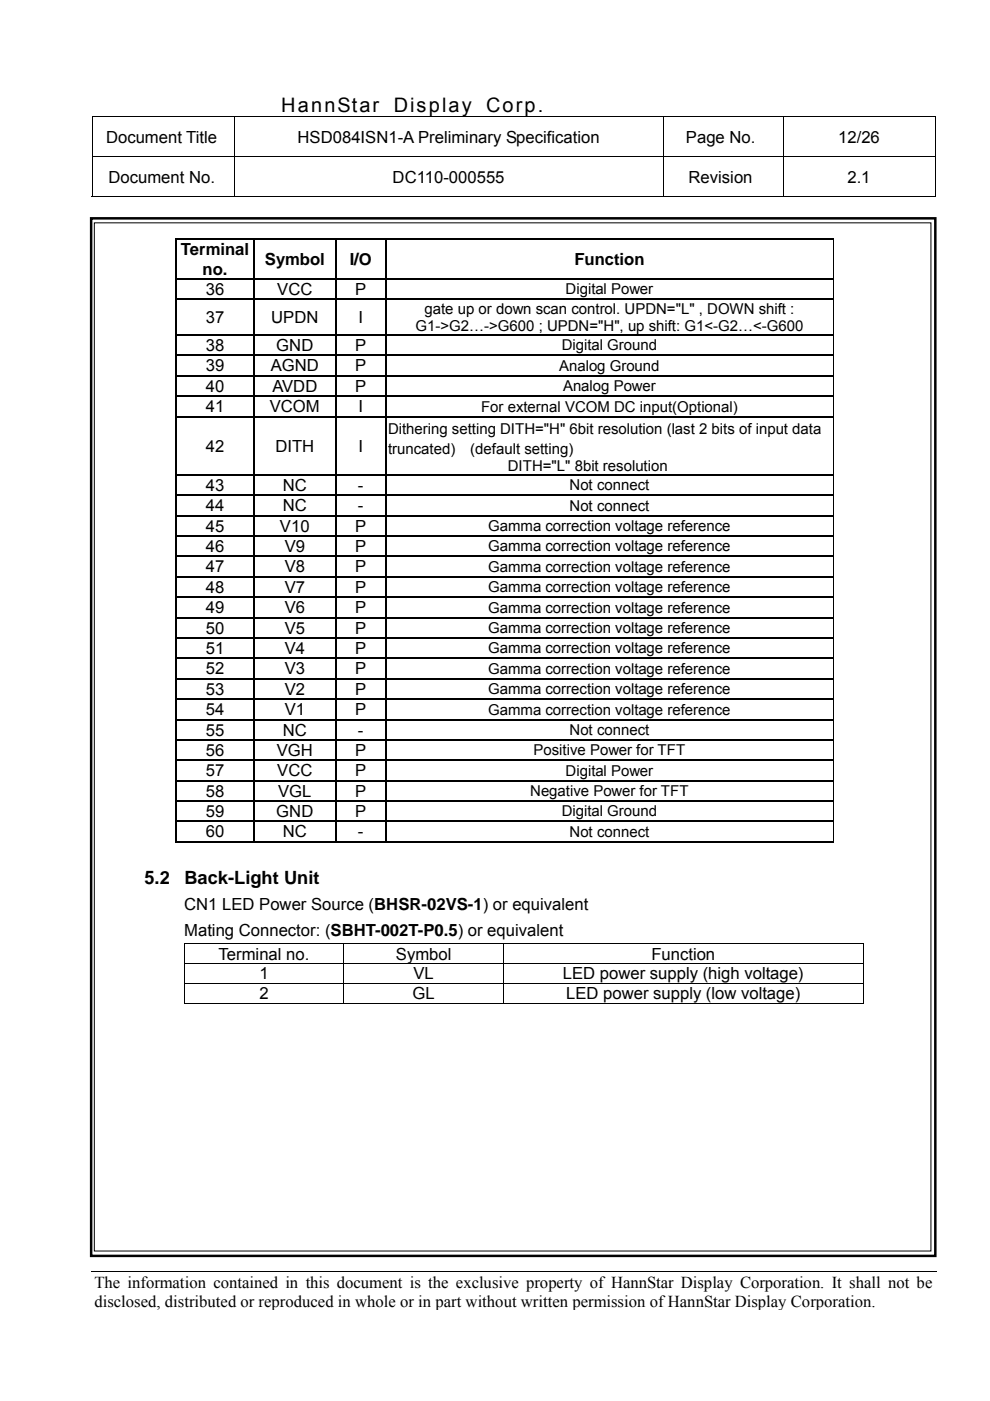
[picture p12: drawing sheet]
<svg xmlns="http://www.w3.org/2000/svg" width="210mm" height="297mm" viewBox="0 0 210 297" stroke-linecap="round" stroke-linejoin="round" font-family="sans-serif">
<defs><g id="words">
<g font-size="4.2">
<text x="59.6" y="23.7">HannStar</text>
<text x="83.5" y="23.7">Display</text>
<text x="103.1" y="23.7">Corp.</text>
</g>
<g font-size="3.9">
<text x="30.6" y="187.5">5.2</text>
<text x="39.1" y="187.5">Back-Light Unit</text>
</g>
<g font-size="3.5">
<text x="22.5" y="30.2">Document Title</text>
<text x="63.1" y="30.2">HSD084ISN1-A Preliminary Specification</text>
<text x="145.4" y="30.2">Page No.</text>
<text x="177.7" y="30.2">12/26</text>
<text x="23" y="38.7">Document No.</text>
<text x="83.2" y="38.7">DC110-000555</text>
<text x="146" y="38.7">Revision</text>
<text x="179.7" y="38.7">2.1</text>
<text x="38.4" y="54.2">Terminal</text>
<text x="42.9" y="58.2">no.</text>
<text x="56.2" y="56.2">Symbol</text>
<text x="74.1" y="56.2">I/O</text>
<text x="121.8" y="56.2">Function</text>
<text x="43.6" y="62.5">36</text>
<text x="58.8" y="62.5">VCC</text>
<text x="75.3" y="62.5">P</text>
<text x="43.6" y="68.5">37</text>
<text x="57.5" y="68.5">UPDN</text>
<text x="76" y="68.5">I</text>
<text x="43.6" y="74.4">38</text>
<text x="58.6" y="74.4">GND</text>
<text x="75.3" y="74.4">P</text>
<text x="43.6" y="78.7">39</text>
<text x="43.6" y="83.1">40</text>
<text x="57.4" y="78.7">AGND</text>
<text x="57.7" y="83.1">AVDD</text>
<text x="75.3" y="83.1">P</text>
<text x="75.3" y="78.7">P</text>
<text x="43.6" y="87.4">41</text>
<text x="57.2" y="87.4">VCOM</text>
<text x="76" y="87.4">I</text>
<text x="43.6" y="95.7">42</text>
<text x="58.4" y="95.7">DITH</text>
<text x="76" y="95.7">I</text>
<text x="43.6" y="104.1">43</text>
<text x="60" y="104.1">NC</text>
<text x="75.9" y="104.1">-</text>
<text x="43.6" y="108.4">44</text>
<text x="43.6" y="112.7">45</text>
<text x="59.4" y="112.7">V10</text>
<text x="60" y="108.4">NC</text>
<text x="75.3" y="112.7">P</text>
<text x="75.9" y="108.4">-</text>
<text x="43.6" y="117.1">46</text>
<text x="60.4" y="117.1">V9</text>
<text x="75.3" y="117.1">P</text>
<text x="43.6" y="121.4">47</text>
<text x="43.6" y="125.7">48</text>
<text x="60.4" y="121.4">V8</text>
<text x="60.4" y="125.7">V7</text>
<text x="75.3" y="121.4">P</text>
<text x="75.3" y="125.7">P</text>
<text x="43.6" y="130">49</text>
<text x="60.4" y="130">V6</text>
<text x="75.3" y="130">P</text>
<text x="43.6" y="134.3">50</text>
<text x="60.4" y="134.3">V5</text>
<text x="75.3" y="134.3">P</text>
<text x="43.6" y="138.7">51</text>
<text x="43.6" y="143">52</text>
<text x="60.4" y="138.7">V4</text>
<text x="60.4" y="143">V3</text>
<text x="75.3" y="138.7">P</text>
<text x="75.3" y="143">P</text>
<text x="43.6" y="147.3">53</text>
<text x="60.4" y="147.3">V2</text>
<text x="75.3" y="147.3">P</text>
<text x="43.6" y="151.6">54</text>
<text x="43.6" y="156">55</text>
<text x="60" y="156">NC</text>
<text x="60.4" y="151.6">V1</text>
<text x="75.3" y="151.6">P</text>
<text x="75.9" y="156">-</text>
<text x="43.6" y="160.3">56</text>
<text x="58.7" y="160.3">VGH</text>
<text x="75.3" y="160.3">P</text>
<text x="43.6" y="164.6">57</text>
<text x="58.8" y="164.6">VCC</text>
<text x="75.3" y="164.6">P</text>
<text x="43.6" y="168.9">58</text>
<text x="43.6" y="173.2">59</text>
<text x="58.6" y="173.2">GND</text>
<text x="59" y="168.9">VGL</text>
<text x="75.3" y="173.2">P</text>
<text x="75.3" y="168.9">P</text>
<text x="43.6" y="177.5">60</text>
<text x="60" y="177.5">NC</text>
<text x="75.9" y="177.5">-</text>
<text x="39.1" y="193">CN1 LED Power Source (BHSR-02VS-1) or equivalent</text>
<text x="39.1" y="198.5">Mating Connector: (SBHT-002T-P0.5) or equivalent</text>
<text x="46.4" y="203.4">Terminal no.</text>
<text x="83.9" y="203.4">Symbol</text>
<text x="138.1" y="203.4">Function</text>
<text x="55" y="207.7">1</text>
<text x="87.7" y="207.7">VL</text>
<text x="119.3" y="207.7">LED power supply (high voltage)</text>
<text x="55" y="211.9">2</text>
<text x="87.5" y="211.9">GL</text>
<text x="120" y="211.9">LED power supply (low voltage)</text>
<text x="20" y="273">The information contained in this document is the exclusive property of HannStar Display Corporation. It shall not be</text>
<text x="20" y="277">disclosed, distributed or reproduced in whole or in part without written permission of HannStar Display Corporation.</text>
</g>
<g font-size="3.2">
<text x="119.9" y="62.4">Digital Power</text>
<text x="88.1" y="70.2">G1-&gt;G2…-&gt;G600 ; UPDN=&quot;H&quot;, up shift: G1&lt;-G2…&lt;-G600</text>
<text x="90" y="66.5">gate up or down scan control. UPDN=&quot;L&quot; , DOWN shift :</text>
<text x="119.1" y="74.3">Digital Ground</text>
<text x="118.6" y="78.6">Analog Ground</text>
<text x="119.4" y="82.9">Analog Power</text>
<text x="102" y="87.2">For external VCOM DC input(Optional)</text>
<text x="82.3" y="92">Dithering setting DITH=&quot;H&quot; 6bit resolution (last 2 bits of input data</text>
<text x="82.3" y="96.2">truncated)</text>
<text x="99.7" y="96.2">(default setting)</text>
<text x="107.7" y="99.9">DITH=&quot;L&quot; 8bit resolution</text>
<text x="120.8" y="104">Not connect</text>
<text x="103.5" y="112.6">Gamma correction voltage reference</text>
<text x="120.8" y="108.3">Not connect</text>
<text x="103.5" y="116.9">Gamma correction voltage reference</text>
<text x="103.5" y="121.2">Gamma correction voltage reference</text>
<text x="103.5" y="125.6">Gamma correction voltage reference</text>
<text x="103.5" y="129.9">Gamma correction voltage reference</text>
<text x="103.5" y="134.2">Gamma correction voltage reference</text>
<text x="103.5" y="138.5">Gamma correction voltage reference</text>
<text x="103.5" y="142.9">Gamma correction voltage reference</text>
<text x="103.5" y="147.2">Gamma correction voltage reference</text>
<text x="103.5" y="151.5">Gamma correction voltage reference</text>
<text x="120.8" y="155.8">Not connect</text>
<text x="113.1" y="160.1">Positive Power for TFT</text>
<text x="119.9" y="164.5">Digital Power</text>
<text x="112.4" y="168.8">Negative Power for TFT</text>
<text x="119.1" y="173.1">Digital Ground</text>
<text x="120.8" y="177.4">Not connect</text>
</g>
</g></defs>
<g fill="none" stroke="#000" stroke-width=".21">
<path d="M19.4 24.8h179M19.4 33.3h179M19.5 24.9v8.3M19.5 33.3v8.5M49.6 24.9v8.3M49.6 33.3v8.5M140.7 24.9v8.3M140.7 33.3v8.5M166.1 24.9v8.3M166.1 33.3v8.5M198.3 24.9v8.3M198.3 33.3v8.5"/>
<path d="M19.4 41.7h30.2M49.7 41.7h90.9M140.7 41.7h25.3M166.1 41.7h32.1M19.4 269.7h179.2"/>
</g>
<path d="M198.2 41.6h.2v.2h-.2z" fill="#000"/>
<g fill="#fff">
<path d="M19.4 277.9h179.1z"/>
<path d="M198.5 269.7l.1 8.2z"/>
<path d="M198.5 277.9h.1z"/>
</g>
<path d="M19.3 46.3h179v220h-179z" fill="none" stroke="#000" stroke-width=".53"/>
<path d="M20 47.2h177.4v218h-177.4z" fill-rule="evenodd" fill="#fff" stroke="#000" stroke-width=".21"/>
<g fill="#000">
<path d="M37.2 50.6h.2v.3h-.2zM37.2 59h.2v.3h-.2zM53.7 50.6h.3v.3h-.3zM53.7 59h.3v.3h-.3zM71.1 50.6h.2v.3h-.2zM71.1 59h.2v.3h-.2zM81.6 50.6h.3v.3h-.3zM81.6 59h.3v.3h-.3zM176.6 50.6h.1v.3h-.1zM176.6 59h.1v.3h-.1zM37.2 63.3h.2v.3h-.2zM37.2 70.9h.2v.3h-.2z"/>
<path d="M37.2 75.2h.2v.3h-.2zM37.2 79.5h.2v.3h-.2zM53.7 63.3h.3v.3h-.3zM53.7 70.9h.3v.3h-.3zM53.7 75.2h.3v.3h-.3zM53.7 79.5h.3v.3h-.3zM71.1 63.3h.2v.3h-.2zM71.1 70.9h.2v.3h-.2zM71.1 75.2h.2v.3h-.2zM71.1 79.5h.2v.3h-.2zM81.6 63.3h.3v.3h-.3zM81.6 70.9h.3v.3h-.3z"/>
<path d="M81.6 75.2h.3v.3h-.3zM81.6 79.5h.3v.3h-.3zM176.6 63.3h.1v.3h-.1zM176.6 70.9h.1v.3h-.1zM176.6 75.2h.1v.3h-.1zM176.6 79.5h.1v.3h-.1zM37.2 83.8h.2v.3h-.2zM37.2 88.2h.2v.3h-.2zM53.7 83.8h.3v.3h-.3zM53.7 88.2h.3v.3h-.3zM71.1 83.8h.2v.3h-.2zM71.1 88.2h.2v.3h-.2z"/>
<path d="M81.6 83.8h.3v.3h-.3zM81.6 88.2h.3v.3h-.3zM176.6 83.8h.1v.3h-.1zM176.6 88.2h.1v.3h-.1zM37.2 100.6h.2v.2h-.2zM37.2 104.9h.2v.3h-.2zM37.2 109.2h.2v.3h-.2zM37.2 113.5h.2v.3h-.2zM37.2 117.8h.2v.3h-.2zM53.7 100.6h.3v.2h-.3zM53.7 104.9h.3v.3h-.3zM53.7 109.2h.3v.3h-.3z"/>
<path d="M53.7 113.5h.3v.3h-.3zM53.7 117.8h.3v.3h-.3zM71.1 100.6h.2v.2h-.2zM71.1 104.9h.2v.3h-.2zM71.1 109.2h.2v.3h-.2zM71.1 113.5h.2v.3h-.2zM71.1 117.8h.2v.3h-.2zM81.6 100.6h.3v.2h-.3zM81.6 104.9h.3v.3h-.3zM81.6 109.2h.3v.3h-.3zM81.6 113.5h.3v.3h-.3zM81.6 117.8h.3v.3h-.3z"/>
<path d="M176.6 100.6h.1v.2h-.1zM176.6 104.9h.1v.3h-.1zM176.6 109.2h.1v.3h-.1zM176.6 113.5h.1v.3h-.1zM176.6 117.8h.1v.3h-.1zM37.2 122.2h.2v.2h-.2zM37.2 126.5h.2v.3h-.2zM37.2 130.8h.2v.3h-.2zM37.2 135.1h.2v.3h-.2zM37.2 139.4h.2v.3h-.2zM53.7 122.2h.3v.2h-.3zM53.7 126.5h.3v.3h-.3z"/>
<path d="M53.7 130.8h.3v.3h-.3zM53.7 135.1h.3v.3h-.3zM53.7 139.4h.3v.3h-.3zM71.1 122.2h.2v.2h-.2zM71.1 126.5h.2v.3h-.2zM71.1 130.8h.2v.3h-.2zM71.1 135.1h.2v.3h-.2zM71.1 139.4h.2v.3h-.2zM81.6 122.2h.3v.2h-.3zM81.6 126.5h.3v.3h-.3zM81.6 130.8h.3v.3h-.3zM81.6 135.1h.3v.3h-.3z"/>
<path d="M81.6 139.4h.3v.3h-.3zM176.6 122.2h.1v.2h-.1zM176.6 126.5h.1v.3h-.1zM176.6 130.8h.1v.3h-.1zM176.6 135.1h.1v.3h-.1zM176.6 139.4h.1v.3h-.1zM37.2 143.8h.2v.2h-.2zM37.2 148.1h.2v.3h-.2zM37.2 152.4h.2v.3h-.2zM37.2 156.7h.2v.3h-.2zM53.7 143.8h.3v.2h-.3zM53.7 148.1h.3v.3h-.3z"/>
<path d="M53.7 152.4h.3v.3h-.3zM53.7 156.7h.3v.3h-.3zM71.1 143.8h.2v.2h-.2zM71.1 148.1h.2v.3h-.2zM71.1 152.4h.2v.3h-.2zM71.1 156.7h.2v.3h-.2zM81.6 143.8h.3v.2h-.3zM81.6 148.1h.3v.3h-.3zM81.6 152.4h.3v.3h-.3zM81.6 156.7h.3v.3h-.3zM176.6 143.8h.1v.2h-.1zM176.6 148.1h.1v.3h-.1z"/>
<path d="M176.6 152.4h.1v.3h-.1zM176.6 156.7h.1v.3h-.1zM37.2 161.1h.2v.2h-.2zM37.2 165.4h.2v.3h-.2zM37.2 169.7h.2v.3h-.2zM37.2 174h.2v.3h-.2zM53.7 161.1h.3v.2h-.3zM53.7 165.4h.3v.3h-.3zM53.7 169.7h.3v.3h-.3zM53.7 174h.3v.3h-.3zM71.1 161.1h.2v.2h-.2zM71.1 165.4h.2v.3h-.2z"/>
<path d="M71.1 169.7h.2v.3h-.2zM71.1 174h.2v.3h-.2zM81.6 161.1h.3v.2h-.3zM81.6 165.4h.3v.3h-.3zM81.6 169.7h.3v.3h-.3zM81.6 174h.3v.3h-.3zM176.6 161.1h.1v.2h-.1zM176.6 165.4h.1v.3h-.1zM176.6 169.7h.1v.3h-.1zM176.6 174h.1v.3h-.1zM39 200h.1v.2h-.1zM182.9 200h.2v.2h-.2z"/>
<path d="M182.9 212.7h.2v.2h-.2z"/>
</g>
<g fill="none" stroke="#000" stroke-width=".25">
<path d="M37.2 50.7h16.5M37.3 50.9v8.1M37.3 59.3v4M37.4 59.1h16.3M53.9 50.9v8.1M53.9 59.3v4M54 50.7h17.1M54 59.1h17.1M71.2 50.9v8.1M71.2 59.3v4M71.3 50.7h10.3M71.3 59.1h10.3"/>
<path d="M81.8 50.9v8.1M81.8 59.3v4M81.9 50.7h94.7M81.9 59.1h94.7M37.3 63.6v7.3M37.3 71.2v4M37.3 75.5v4M37.3 79.8v4M37.4 63.4h16.3M37.4 71h16.3M37.4 75.3h16.3M37.4 79.7h16.3"/>
<path d="M53.9 63.6v7.3M53.9 71.2v4M53.9 75.5v4M53.9 79.8v4M54 63.4h17.1M54 71h17.1M54 75.3h17.1M54 79.7h17.1M71.2 63.6v7.3M71.2 71.2v4M71.2 75.5v4M71.2 79.8v4"/>
<path d="M71.3 63.4h10.3M71.3 71h10.3M71.3 75.3h10.3M71.3 79.7h10.3M81.8 63.6v7.3M81.8 71.2v4M81.8 75.5v4M81.8 79.8v4M81.9 63.4h94.7M81.9 71h94.7M81.9 75.3h94.7M81.9 79.7h94.7"/>
<path d="M37.3 84.1v4.1M37.3 88.5v12.1M37.4 84h16.3M37.4 88.3h16.3M53.9 84.1v4.1M53.9 88.5v12.1M54 84h17.1M54 88.3h17.1M71.2 84.1v4.1M71.2 88.5v12.1M71.3 84h10.3M71.3 88.3h10.3"/>
<path d="M81.8 84.1v4.1M81.8 88.5v12.1M81.9 84h94.7M81.9 88.3h94.7M37.3 100.8v4.1M37.3 105.2v4M37.3 109.5v4M37.3 113.8v4M37.3 118.1v4.1M37.4 100.7h16.3M37.4 105h16.3M37.4 109.3h16.3"/>
<path d="M37.4 113.6h16.3M37.4 118h16.3M53.9 100.8v4.1M53.9 105.2v4M53.9 109.5v4M53.9 113.8v4M53.9 118.1v4.1M54 100.7h17.1M54 105h17.1M54 109.3h17.1M54 113.6h17.1M54 118h17.1"/>
<path d="M71.2 100.8v4.1M71.2 105.2v4M71.2 109.5v4M71.2 113.8v4M71.2 118.1v4.1M71.3 100.7h10.3M71.3 105h10.3M71.3 109.3h10.3M71.3 113.6h10.3M71.3 118h10.3M81.8 100.8v4.1M81.8 105.2v4"/>
<path d="M81.8 109.5v4M81.8 113.8v4M81.8 118.1v4.1M81.9 100.7h94.7M81.9 105h94.7M81.9 109.3h94.7M81.9 113.6h94.7M81.9 118h94.7M37.3 122.4v4.1M37.3 126.8v4M37.3 131.1v4M37.3 135.4v4"/>
<path d="M37.3 139.7v4.1M37.4 122.3h16.3M37.4 126.6h16.3M37.4 130.9h16.3M37.4 135.3h16.3M37.4 139.6h16.3M53.9 122.4v4.1M53.9 126.8v4M53.9 131.1v4M53.9 135.4v4M53.9 139.7v4.1M54 122.3h17.1"/>
<path d="M54 126.6h17.1M54 130.9h17.1M54 135.3h17.1M54 139.6h17.1M71.2 122.4v4.1M71.2 126.8v4M71.2 131.1v4M71.2 135.4v4M71.2 139.7v4.1M71.3 122.3h10.3M71.3 126.6h10.3M71.3 130.9h10.3"/>
<path d="M71.3 135.3h10.3M71.3 139.6h10.3M81.8 122.4v4.1M81.8 126.8v4M81.8 131.1v4M81.8 135.4v4M81.8 139.7v4.1M81.9 122.3h94.7M81.9 126.6h94.7M81.9 130.9h94.7M81.9 135.3h94.7M81.9 139.6h94.7"/>
<path d="M37.3 144v4.1M37.3 148.4v4M37.3 152.7v4M37.3 157v4.1M37.4 143.9h16.3M37.4 148.2h16.3M37.4 152.5h16.3M37.4 156.9h16.3M53.9 144v4.1M53.9 148.4v4M53.9 152.7v4M53.9 157v4.1"/>
<path d="M54 143.9h17.1M54 148.2h17.1M54 152.5h17.1M54 156.9h17.1M71.2 144v4.1M71.2 148.4v4M71.2 152.7v4M71.2 157v4.1M71.3 143.9h10.3M71.3 148.2h10.3M71.3 152.5h10.3M71.3 156.9h10.3"/>
<path d="M81.8 144v4.1M81.8 148.4v4M81.8 152.7v4M81.8 157v4.1M81.9 143.9h94.7M81.9 148.2h94.7M81.9 152.5h94.7M81.9 156.9h94.7M37.2 178.5h16.5M37.3 161.3v4.1M37.3 165.7v4M37.3 170v4"/>
<path d="M37.3 174.3v4.3M37.4 161.2h16.3M37.4 165.5h16.3M37.4 169.8h16.3M37.4 174.1h16.3M53.9 161.3v4.1M53.9 165.7v4M53.9 170v4M53.9 174.3v4.3M54 161.2h17.1M54 165.5h17.1M54 169.8h17.1"/>
<path d="M54 174.1h17.1M54 178.5h17.1M71.2 161.3v4.1M71.2 165.7v4M71.2 170v4M71.2 174.3v4.3M71.3 161.2h10.3M71.3 165.5h10.3M71.3 169.8h10.3M71.3 174.1h10.3M71.3 178.5h10.3M81.8 161.3v4.1"/>
<path d="M81.8 165.7v4M81.8 170v4M81.8 174.3v4.3M81.9 161.2h94.7M81.9 165.5h94.7M81.9 169.8h94.7M81.9 174.1h94.7M81.9 178.5h94.7"/>
</g>
<g fill="none" stroke="#000" stroke-width=".21">
<path d="M176.6 50.9v8.1M176.6 59.3v4M176.6 63.6v7.3M176.6 71.2v4M176.6 75.5v4M176.6 79.8v4M176.6 84.1v4.1M176.6 88.5v12.1M176.6 100.8v4.1M176.6 105.2v4M176.6 109.5v4M176.6 113.8v4"/>
<path d="M176.6 118.1v4.1M176.6 122.4v4.1M176.6 126.8v4M176.6 131.1v4M176.6 135.4v4M176.6 139.7v4.1M176.6 144v4.1M176.6 148.4v4M176.6 152.7v4M176.6 157v4.1M176.6 161.3v4.1M176.6 165.7v4"/>
<path d="M176.6 170v4M176.6 174.3v4.3M39 200.1h144.1M39 204.3h144.1M39 208.6h144.1M39 212.8h33.8M39.1 200.2v4M39.1 204.4v4.1M39.1 208.6v4.3M72.9 200.2v4M72.9 204.4v4.1M72.9 208.6v4.3"/>
<path d="M73 212.8h33.7M106.8 200.2v4M106.8 204.4v4.1M106.8 208.6v4.3M106.9 212.8h76M183 200.2v4M183 204.4v4.1M183 208.6v4.3"/>
</g>
<use href="#words"/>
</svg>
